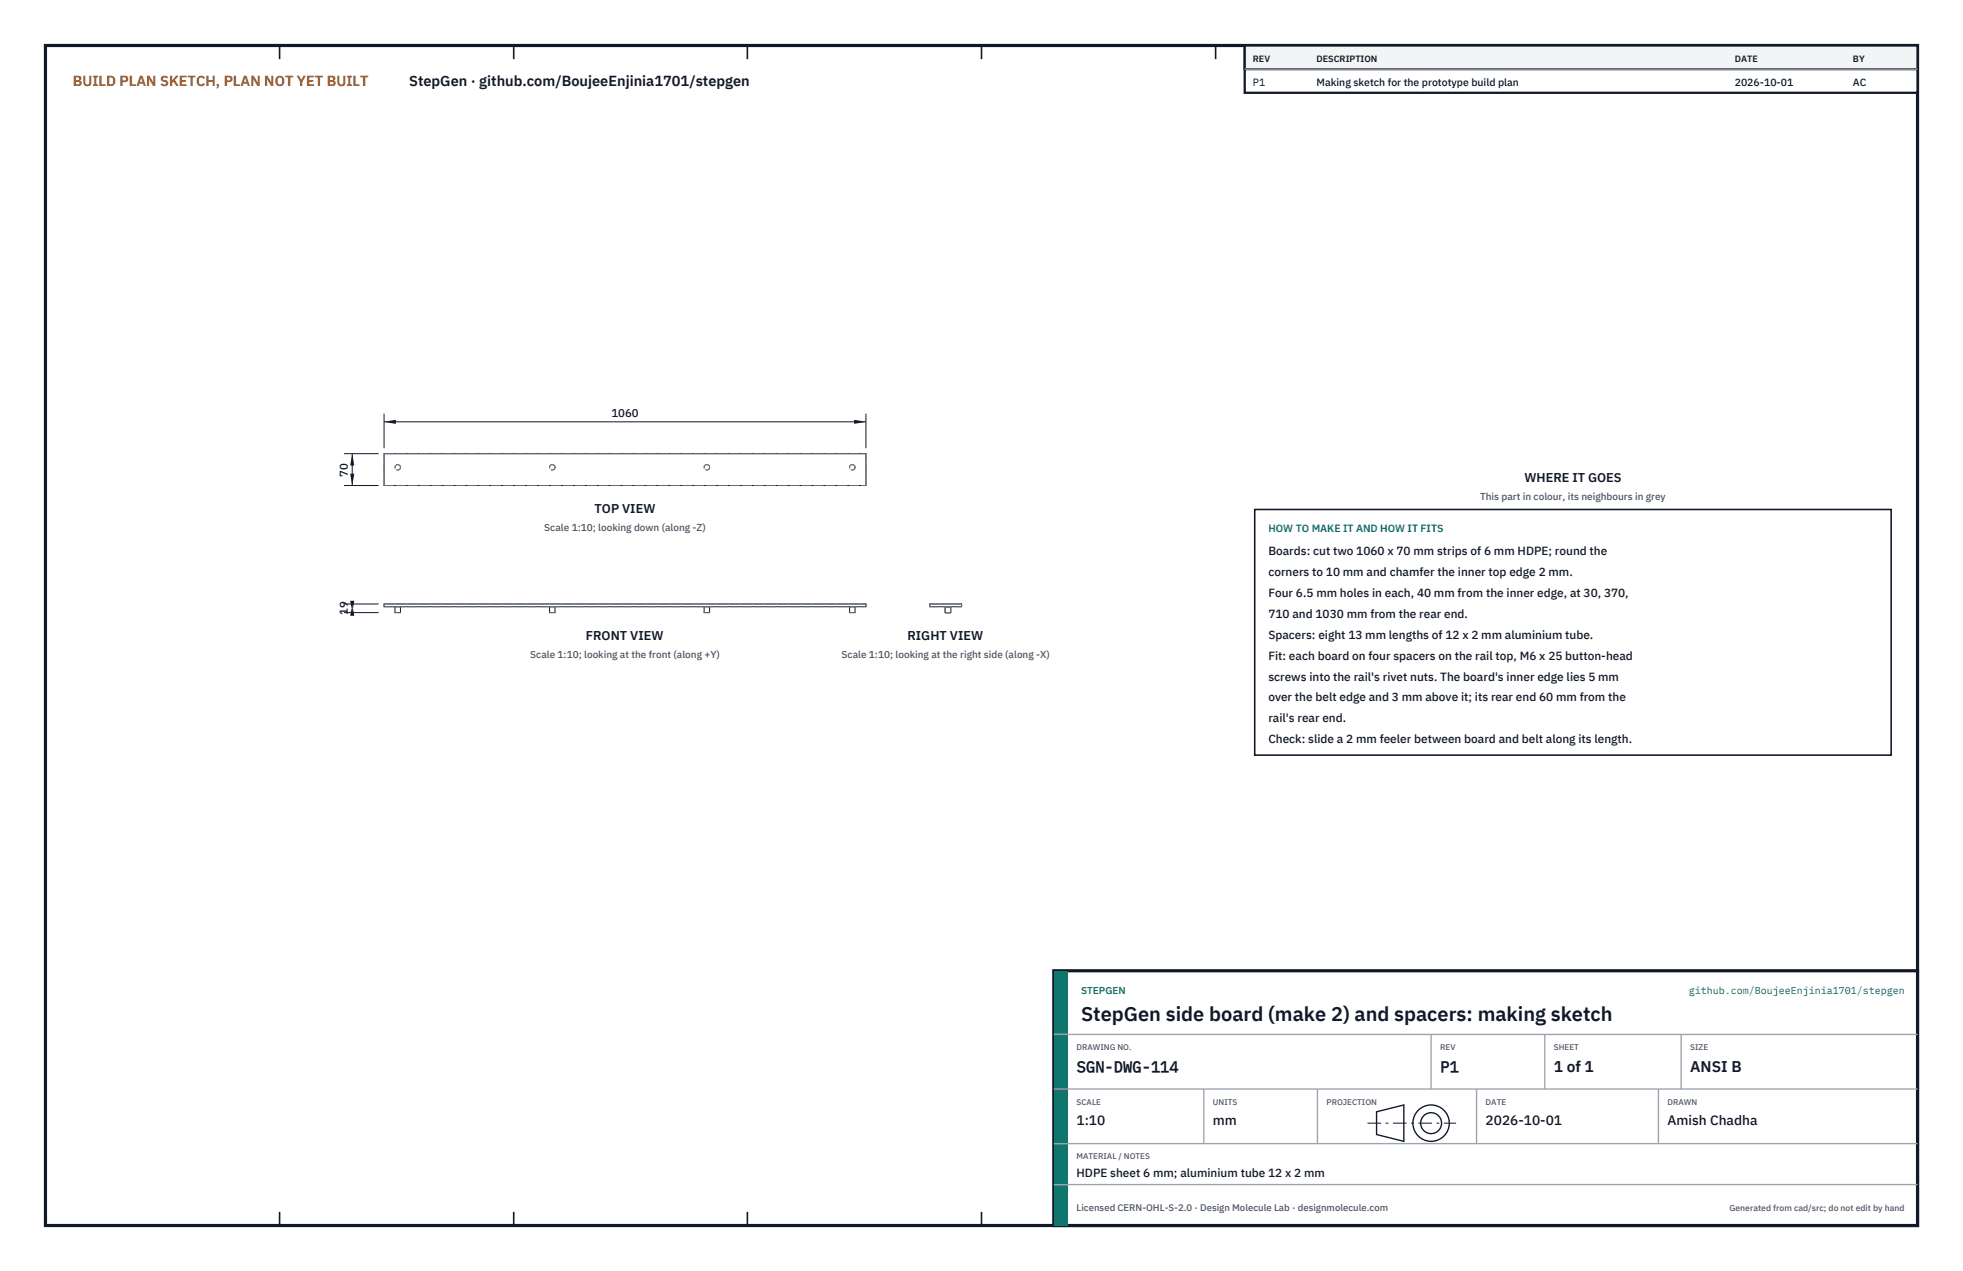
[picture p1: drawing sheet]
<svg xmlns="http://www.w3.org/2000/svg" width="432mm" height="279mm" viewBox="0 0 432 279" stroke-linecap="round" stroke-linejoin="round" font-family="sans-serif">
<defs><g id="words">
<text font-size="4.4" fill="#111827" x="237.8" y="224.4">StepGen side board (make 2) and spacers: making sketch</text>
<g font-size="3.4" fill="#111827">
<text x="236.8" y="235.6">SGN-DWG-114</text>
<text x="316.8" y="235.6">P1</text>
<text x="341.8" y="235.6">1 of 1</text>
<text x="371.8" y="235.6">ANSI B</text>
</g>
<text font-size="3.2" fill="#b45309" x="16" y="19">BUILD PLAN SKETCH, PLAN NOT YET BUILT</text>
<text font-size="3.2" fill="#111827" x="90" y="19">StepGen · github.com/BoujeeEnjinia1701/stepgen</text>
<g font-size="3" fill="#111827">
<text x="236.8" y="247.2">1:10</text>
<text x="266.8" y="247.2">mm</text>
<text x="326.8" y="247.2">2026-10-01</text>
<text x="366.8" y="247.2">Amish Chadha</text>
</g>
<g font-size="2.8" fill="#111827">
<text x="335.3" y="106">WHERE IT GOES</text>
<text x="130.8" y="112.7">TOP VIEW</text>
<text x="128.9" y="140.7">FRONT VIEW</text>
<text x="199.6" y="140.7">RIGHT VIEW</text>
</g>
<g font-size="2.6" fill="#111827">
<text x="279" y="122">Boards: cut two 1060 x 70 mm strips of 6 mm HDPE; round the</text>
<text x="279" y="126.6">corners to 10 mm and chamfer the inner top edge 2 mm.</text>
<text x="279" y="131.2">Four 6.5 mm holes in each, 40 mm from the inner edge, at 30, 370,</text>
<text x="279" y="135.8">710 and 1030 mm from the rear end.</text>
<text x="279" y="140.4">Spacers: eight 13 mm lengths of 12 x 2 mm aluminium tube.</text>
<text x="279" y="145">Fit: each board on four spacers on the rail top, M6 x 25 button-head</text>
<text x="279" y="149.6">screws into the rail's rivet nuts. The board's inner edge lies 5 mm</text>
<text x="279" y="154.2">over the belt edge and 3 mm above it; its rear end 60 mm from the</text>
<text x="279" y="158.8">rail's rear end.</text>
<text x="279" y="163.4">Check: slide a 2 mm feeler between board and belt along its length.</text>
<text x="236.8" y="258.8">HDPE sheet 6 mm; aluminium tube 12 x 2 mm</text>
</g>
<g font-size="2.5" fill="#111827">
<text x="134.5" y="91.7">1060</text>
<text x="76.5" y="104.8" transform="rotate(-90 76.5 104.8)">70</text>
<text x="76.5" y="135.2" transform="rotate(-90 76.5 135.2)">19</text>
</g>
<g font-size="2.3" fill="#111827">
<text x="275.6" y="18.8">P1</text>
<text x="289.6" y="18.8">Making sketch for the prototype build plan</text>
<text x="381.6" y="18.8">2026-10-01</text>
<text x="407.6" y="18.8">AC</text>
</g>
<text font-size="2.3" fill="#0f766e" x="279" y="117">HOW TO MAKE IT AND HOW IT FITS</text>
<g font-size="2.2" fill="#4b5563">
<text x="325.6" y="110">This part in colour, its neighbours in grey</text>
<text x="119.7" y="116.8">Scale 1:10; looking down (along -Z)</text>
<text x="116.6" y="144.7">Scale 1:10; looking at the front (along +Y)</text>
<text x="185.1" y="144.7">Scale 1:10; looking at the right side (along -X)</text>
</g>
<g font-size="2.2" fill="#0f766e">
<text x="237.8" y="218.4">STEPGEN</text>
<text x="371.5" y="218.4">github.com/BoujeeEnjinia1701/stepgen</text>
</g>
<text font-size="2.1" fill="#4b5563" x="236.8" y="266.2">Licensed CERN-OHL-S-2.0 · Design Molecule Lab · designmolecule.com</text>
<g font-size="2" fill="#111827">
<text x="275.6" y="13.6">REV</text>
<text x="289.6" y="13.6">DESCRIPTION</text>
<text x="381.6" y="13.6">DATE</text>
<text x="407.6" y="13.6">BY</text>
</g>
<text font-size="1.9" fill="#4b5563" x="380.4" y="266.2">Generated from cad/src; do not edit by hand</text>
<g font-size="1.8" fill="#4b5563">
<text x="236.8" y="230.8">DRAWING NO.</text>
<text x="316.8" y="230.8">REV</text>
<text x="341.8" y="230.8">SHEET</text>
<text x="371.8" y="230.8">SIZE</text>
<text x="236.8" y="242.8">SCALE</text>
<text x="266.8" y="242.8">UNITS</text>
<text x="291.8" y="242.8">PROJECTION</text>
<text x="326.8" y="242.8">DATE</text>
<text x="366.8" y="242.8">DRAWN</text>
<text x="236.8" y="254.8">MATERIAL / NOTES</text>
</g>
</g></defs>
<path d="M10 10h411.8v259.4h-411.8z" fill="none" stroke="#111827" stroke-width=".7" stroke-linecap="butt"/>
<g fill="none" stroke="#111827" stroke-width=".35">
<path d="M61.5 10v3M113 10v3M164.4 10v3M215.9 10v3M267.4 10v3M318.9 10v3M370.3 10v3M61.5 266.4v3M113 266.4v3M164.4 266.4v3M215.9 266.4v3M267.4 266.4v3"/>
<path d="M318.9 266.4v3M370.3 266.4v3"/>
</g>
<path d="M84.5 99.7h106v7h-106zM84.5 132.8h106v.6h-106zM86.9 133.4v1.3h1.2v-1.3M120.9 133.4v1.3h1.2v-1.3M154.9 133.4v1.3h1.2v-1.3M186.9 133.4v1.3h1.2v-1.3M204.5 132.8h7v.6h-7zM207.9 133.4v1.3h1.2v-1.3" fill="none" stroke="#111727" stroke-width=".22"/>
<g fill="none" stroke="#6a7180" stroke-width=".22" stroke-dasharray="2.1 .5">
<path d="M84.5 99.7h106M84.5 106.7v-7M84.5 106.7h106M190.5 106.7v-7M84.5 133.4v-.6M84.5 132.8h106M84.5 133.4h106M86.9 133.4h1.2M88.1 133.4h-1.2M88.1 134.7h-1.2M120.9 133.4h1.2M122.1 133.4h-1.2"/>
<path d="M122.1 134.7h-1.2M154.9 133.4h1.2M156.1 133.4h-1.2M156.1 134.7h-1.2M186.9 133.4h1.2M188.1 133.4h-1.2M188.1 134.7h-1.2M190.5 133.4v-.6M204.5 133.4v-.6M204.5 132.8h7M204.5 133.4h7M207.9 133.4h.6"/>
<path d="M207.9 134.7h.6M207.9 134.7v-1.3M208.5 133.4h.6M208.5 134.7h.6M209.1 133.4h-1.2M209.1 134.7h-1.2M209.1 134.7v-1.3M211.5 133.4v-.6"/>
<circle cx="87.5" cy="102.7" r=".6"/>
<circle cx="121.5" cy="102.7" r=".6"/>
<circle cx="155.5" cy="102.7" r=".6"/>
<circle cx="187.5" cy="102.7" r=".6"/>
</g>
<path d="M84.5 90.9v7.6M84.5 92.7h106M190.5 90.9v7.6" fill="none" stroke="#111827" stroke-width=".22"/>
<path d="M84.5 92.7l2.6-.4v.9zM187.9 92.3v.9l2.6-.5z" fill="#111827"/>
<path d="M75.7 99.7h7.6M77.5 99.7v7M75.7 106.7h7.6" fill="none" stroke="#111827" stroke-width=".22"/>
<path d="M77.5 99.7l-.5 2.6h.9zM77 104.1h.9l-.4 2.6z" fill="#111827"/>
<path d="M75.7 132.8h7.6M75.7 134.7h7.6M77.5 132.8v1.9" fill="none" stroke="#111827" stroke-width=".22"/>
<path d="M77.5 132.8l-.5 2.6h.9zM77 132.1h.9l-.4 2.6z" fill="#111827"/>
<path d="M276 112h140v54h-140z" fill="#fff" stroke="#111827" stroke-width=".35"/>
<path d="M273.8 10h148v10.4h-148z" fill="#fff" stroke="#111827" stroke-width=".5"/>
<path d="M273.8 10h148v5.2h-148z" fill="#f3f4f6" stroke="#111827" stroke-width=".5"/>
<path d="M273.8 15.2h148" fill="none" stroke="#9ca3af" stroke-width=".3"/>
<path d="M231.8 213.4h190v56h-190z" fill="#fff" stroke="#111827" stroke-width=".7" stroke-linecap="butt"/>
<path d="M231.8 213.4h3v56h-3z" fill="#0f766e"/>
<path d="M231.8 227.4h190M231.8 239.4h190M264.8 239.4v12M289.8 239.4v12M314.8 227.4v12M324.8 239.4v12M339.8 227.4v12M364.8 239.4v12M369.8 227.4v12M231.8 251.4h190M231.8 260.4h190" fill="none" stroke="#9ca3af" stroke-width=".3"/>
<g fill="none" stroke="#111827" stroke-width=".3">
<path d="M302.8 244.4l6-1.5v8l-6-1.5z"/>
<circle cx="314.8" cy="246.9" r="4"/>
<circle cx="314.8" cy="246.9" r="2.3"/>
</g>
<path d="M300.8 246.9h19.5" fill="none" stroke="#111827" stroke-width=".22" stroke-dasharray="3 1 .6 1" stroke-linecap="butt"/>
<use href="#words"/>
</svg>
